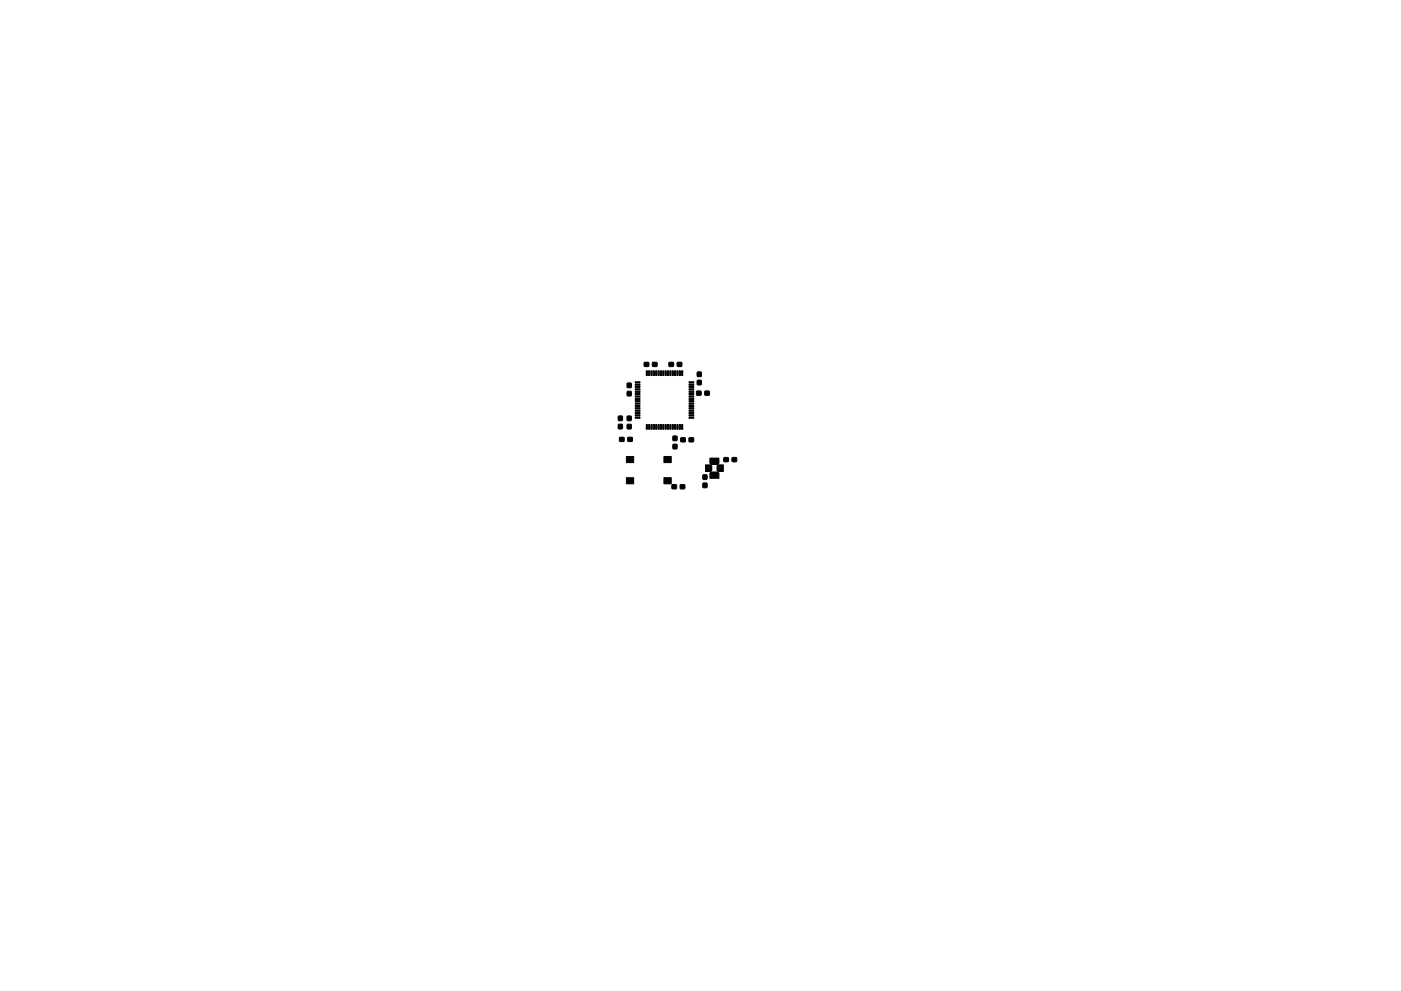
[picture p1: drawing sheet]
<svg xmlns="http://www.w3.org/2000/svg" width="297mm" height="210mm" viewBox="0 0 297 210" stroke-linecap="round" stroke-linejoin="round" font-family="sans-serif">
<g fill="#000" stroke="#000" stroke-width=".21">
<path d="M137 78.7h.3v1h-.3zM136.6 76.9h.9v.8h-.9zM137.5 78.7h.3v1h-.3zM138 78.7h.3v1h-.3zM138.5 78.7h.3v1h-.3zM139 78.7h.3v1h-.3zM138.4 76.9h.9v.8h-.9zM139.5 78.7h.3v1h-.3zM140 78.7h.3v1h-.3zM140.5 78.7h.3v1h-.3zM141 78.7h.3v1h-.3zM141.5 78.7h.3v1h-.3z"/>
<path d="M142 78.7h.3v1h-.3zM142.5 78.7h.3v1h-.3zM141.9 76.9h.9v.8h-.9zM143 78.7h.3v1h-.3zM143.5 78.7h.3v1h-.3zM144 78.7h.3v1h-.3zM143.6 76.9h.9v.8h-.9zM144.5 78.7h.3v1h-.3zM147.9 79h.8l-.1 .9-.8-.1zM131.1 90.1h.9l-.1 .9-.8-.1zM131.1 88.3h.9l-.1 .9h-.8zM131.4 92.8h.9v.8h-.9z"/>
<path d="M132.8 96.8h1.6v1.3h-1.6zM133 88.3h.8v.9h-.8zM133 90.1h.8v.9h-.8zM133 83.1h.8v.9h-.8zM133 81.3h.8v.9h-.8zM133.1 92.8h.9l.1 .8h-1zM134.7 81h1v.2h-1zM134.7 81.5h1v.2h-1zM134.7 82h1v.2h-1zM134.7 82.5h1v.2h-1zM134.7 83h1v.2h-1zM134.7 83.5h1v.2h-1z"/>
<path d="M134.7 84h1v.2h-1zM134.7 84.5h1v.2h-1zM134.7 85h1v.2h-1zM134.7 85.5h1v.2h-1zM134.7 86h1v.2h-1zM134.7 86.5h1v.2h-1zM134.7 87h1v.2h-1zM134.7 87.5h1v.2h-1zM134.7 88h1v.2h-1zM134.7 88.5h1v.2h-1zM137 90.1h.3v1h-.3zM137.5 90.1h.3v1h-.3z"/>
<path d="M138 90.1h.3v1h-.3zM138.5 90.1h.3v1h-.3zM139 90.1h.3v1h-.3zM139.5 90.1h.3v1h-.3zM140 90.1h.3v1h-.3zM140.5 90.1h.3v1h-.3zM140.8 96.8h1.5v1.3h-1.5zM141 90.1h.3v1h-.3zM141.5 90.1h.3v1h-.3zM142 90.1h.3v1h-.3zM142.5 90.1h.3v1h-.3zM143 90.1h.3v1h-.3z"/>
<path d="M142.7 94.3h.8v.9h-.8zM142.7 92.5l.8 .1v.9l-.8-.1zM143.5 90.1h.3v1h-.3zM144 90.1h.3v1h-.3zM144.5 90.1h.3v1h-.3zM144.4 92.9h.9v.8h-.9zM146.1 88.5h1v.2h-1zM146.1 88h1v.2h-1zM146.1 87.5h1v.2h-1zM146.1 87h1v.2h-1zM146.1 86.5h1v.2h-1zM146.1 86h1v.2h-1z"/>
<path d="M146.1 85.5h1v.2h-1zM146.1 85h1v.2h-1zM146.1 84.5h1v.2h-1zM146.1 84h1v.2h-1zM146.1 83.5h1v.2h-1zM146.1 83h1v.2h-1zM146.1 82.5h1v.2h-1zM146.1 82h1v.2h-1zM146.1 81.5h1v.2h-1zM146.1 81h1v.2h-1zM146.1 92.9h.9v.8h-.9zM147.7 83h.9v.8h-.9z"/>
<path d="M147.9 80.7h.8l-.1 .9h-.8zM149.6 99.6h1.3v.2l-.2 .2h-1.1zM149.6 99.1h1.3v.4h-1.3zM149.6 98.6h1.1l.2 .4h-1.3zM149.5 83h.9v.8h-.9zM150.5 97.2h.4v1.3l-.4-.2zM151 97.2h.4v1.3h-.4zM151.5 97.2h.4v1.3h-.4zM152 97.2h.4v1.1l-.2 .2h-.2zM152 98.9l.3-.3h1.1l-.1 .4h-1.3zM152 99.6h1.4v.4h-1.1zM152 99.1h1.4v.4h-1.4z"/>
<path d="M153.5 97.1h.9v.8h-.9zM155.2 97.1h.9l.1 .8h-.9zM132.8 101.3h1.6v1.3h-1.6zM140.8 101.3h1.5v1.3h-1.5zM142.5 102.9l.9-.1v.9h-.9zM144.2 102.9l.9-.1 .1 .9h-.9zM149.1 102.5h.8l-.1 .9h-.8zM149.1 100.8h.8l-.1 .9h-.8zM150.5 100.4l.4-.3v1.4h-.4zM151 100.1h.4v1.4h-.4zM151.5 100.1h.4v1.4h-.4zM152 100.1l.4 .3v1.1h-.4z"/>
</g>
</svg>
